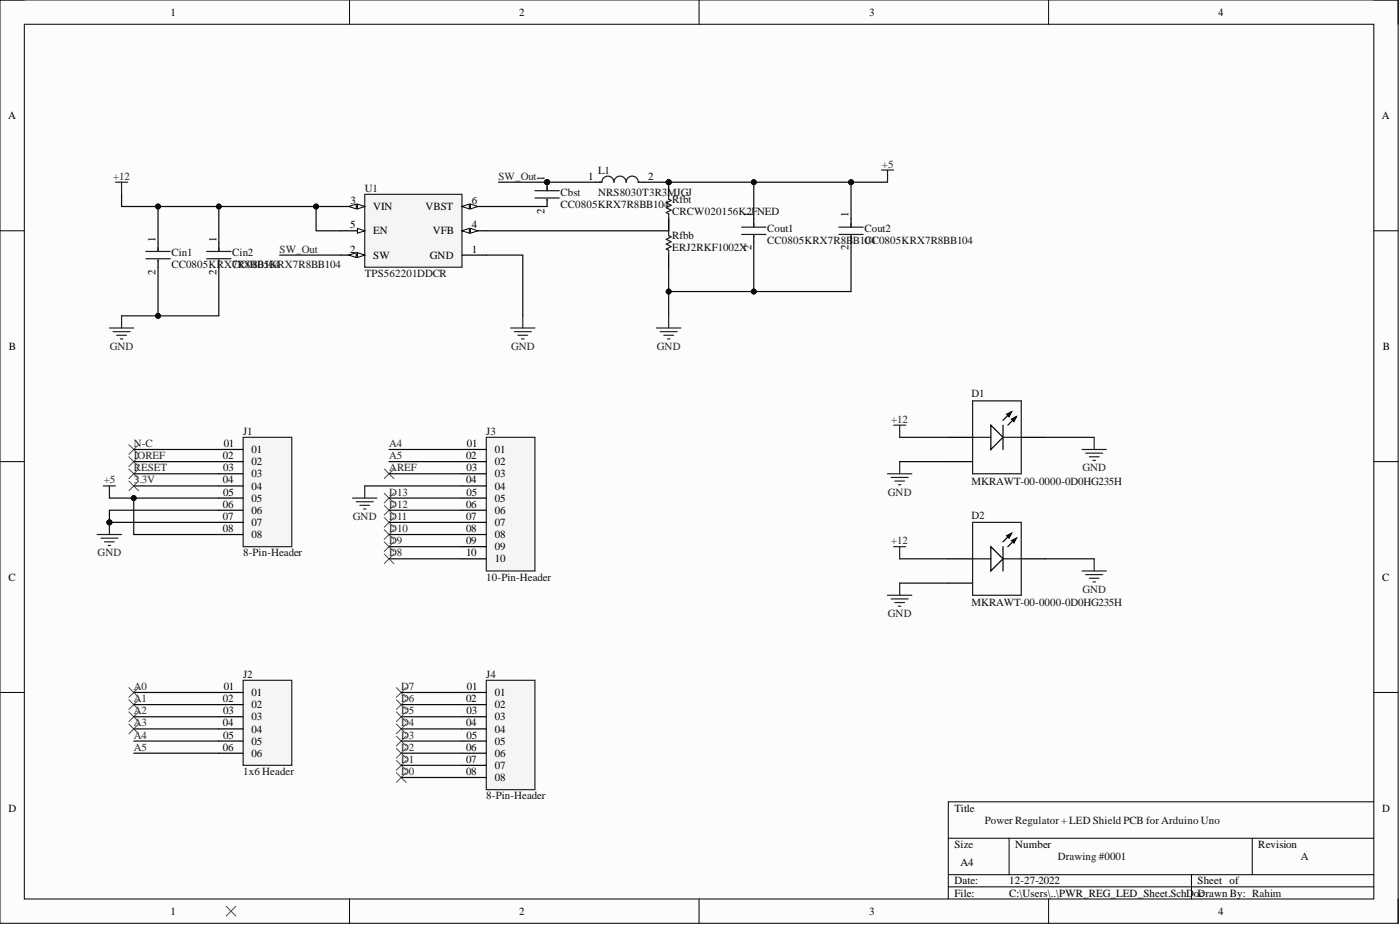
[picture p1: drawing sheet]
<svg xmlns="http://www.w3.org/2000/svg" width="292mm" height="193mm" viewBox="0 0 292 193" stroke-linecap="round" stroke-linejoin="round" font-family="sans-serif">
<defs><g id="words">
<g font-size="2.3">
<text x="35.6" y="3.3">1</text>
<text x="108.3" y="3.3">2</text>
<text x="181.4" y="3.3">3</text>
<text x="254.2" y="3.3">4</text>
<text x="1.7" y="24.8">A</text>
<text x="288.3" y="24.8">A</text>
<text x="113.6" y="37.8" transform="rotate(-90 113.6 37.8)">1</text>
<text x="122.7" y="37.5">1</text>
<text x="135.2" y="37.5">2</text>
<text x="73.1" y="47.6">5</text>
<text x="73.1" y="42.6">3</text>
<text x="77.9" y="43.8">VIN</text>
<text x="88.8" y="43.8">VBST</text>
<text x="98.4" y="42.6">6</text>
<text x="98.4" y="47.6">4</text>
<text x="113.6" y="44.6" transform="rotate(-90 113.6 44.6)">2</text>
<text x="156.8" y="45.4" transform="rotate(-90 156.8 45.4)">1</text>
<text x="177.1" y="45.4" transform="rotate(-90 177.1 45.4)">1</text>
<text x="32.5" y="50.4" transform="rotate(-90 32.5 50.4)">1</text>
<text x="45.2" y="50.4" transform="rotate(-90 45.2 50.4)">1</text>
<text x="73.1" y="52.7">2</text>
<text x="77.9" y="48.9">EN</text>
<text x="77.9" y="54">SW</text>
<text x="89.7" y="54">GND</text>
<text x="90.3" y="48.9">VFB</text>
<text x="98.4" y="52.7">1</text>
<text x="156.8" y="52.2" transform="rotate(-90 156.8 52.2)">2</text>
<text x="177.1" y="52.2" transform="rotate(-90 177.1 52.2)">2</text>
<text x="32.5" y="57.3" transform="rotate(-90 32.5 57.3)">2</text>
<text x="45.2" y="57.3" transform="rotate(-90 45.2 57.3)">2</text>
<text x="1.9" y="73">B</text>
<text x="288.5" y="73">B</text>
<text x="46.5" y="95.8">02</text>
<text x="46.7" y="93.3">01</text>
<text x="52.5" y="94.5">01</text>
<text x="97.2" y="95.8">02</text>
<text x="97.4" y="93.3">01</text>
<text x="103.2" y="94.5">01</text>
<text x="46.5" y="100.9">04</text>
<text x="46.6" y="98.3">03</text>
<text x="52.5" y="97.1">02</text>
<text x="52.5" y="99.6">03</text>
<text x="97.2" y="100.9">04</text>
<text x="97.3" y="98.3">03</text>
<text x="103.2" y="97.1">02</text>
<text x="103.2" y="99.6">03</text>
<text x="46.5" y="105.9">06</text>
<text x="46.6" y="103.4">05</text>
<text x="52.5" y="102.1">04</text>
<text x="52.5" y="104.7">05</text>
<text x="52.5" y="107.2">06</text>
<text x="97.2" y="105.9">06</text>
<text x="97.3" y="103.4">05</text>
<text x="103.2" y="102.1">04</text>
<text x="103.2" y="104.7">05</text>
<text x="103.2" y="107.2">06</text>
<text x="46.5" y="108.5">07</text>
<text x="46.5" y="111">08</text>
<text x="52.5" y="109.7">07</text>
<text x="52.5" y="112.3">08</text>
<text x="97.2" y="108.5">07</text>
<text x="97.2" y="111">08</text>
<text x="97.2" y="113.5">09</text>
<text x="103.2" y="109.7">07</text>
<text x="103.2" y="112.3">08</text>
<text x="97.2" y="116.1">10</text>
<text x="103.2" y="114.8">09</text>
<text x="103.2" y="117.3">10</text>
<text x="1.8" y="121.1">C</text>
<text x="288.4" y="121.1">C</text>
<text x="46.7" y="144">01</text>
<text x="97.4" y="144">01</text>
<text x="46.5" y="146.5">02</text>
<text x="46.6" y="149">03</text>
<text x="52.5" y="145.2">01</text>
<text x="52.5" y="147.8">02</text>
<text x="97.2" y="146.5">02</text>
<text x="97.3" y="149">03</text>
<text x="103.2" y="145.2">01</text>
<text x="103.2" y="147.8">02</text>
<text x="46.5" y="151.6">04</text>
<text x="46.6" y="154.1">05</text>
<text x="52.5" y="150.3">03</text>
<text x="52.5" y="152.8">04</text>
<text x="52.5" y="155.4">05</text>
<text x="97.2" y="151.6">04</text>
<text x="97.3" y="154.1">05</text>
<text x="103.2" y="150.3">03</text>
<text x="103.2" y="152.8">04</text>
<text x="103.2" y="155.4">05</text>
<text x="46.5" y="156.6">06</text>
<text x="52.5" y="157.9">06</text>
<text x="97.2" y="156.6">06</text>
<text x="97.2" y="159.2">07</text>
<text x="97.2" y="161.7">08</text>
<text x="103.2" y="157.9">06</text>
<text x="103.2" y="160.4">07</text>
<text x="103.2" y="163">08</text>
<text x="1.8" y="169.3">D</text>
<text x="199.1" y="169.3">Title</text>
<text x="288.4" y="169.3">D</text>
<text x="199.1" y="176.9">Size</text>
<text x="211.8" y="176.9">Number</text>
<text x="262.5" y="176.9">Revision</text>
<text x="199.1" y="184.5">Date:</text>
<text x="200.4" y="180.7">A4</text>
<text x="210.5" y="184.5">12-27-2022</text>
<text x="249.9" y="184.5">Sheet of</text>
<text x="35.6" y="190.8">1</text>
<text x="108.3" y="190.8">2</text>
<text x="181.4" y="190.8">3</text>
<text x="199.1" y="187">File:</text>
<text x="210.5" y="187">C:\Users\..\PWR_REG_LED_Sheet.SchD</text>
<text x="249.1" y="187">oDrawn By: Rahim</text>
<text x="250.2" y="187">c</text>
<text x="254.2" y="190.8">4</text>
</g>
<g font-size="2.3" fill="#262626">
<text x="184" y="35">+5</text>
<text x="23.6" y="37.5">+12</text>
<text x="104" y="37.5">SW_Out</text>
<text x="58.3" y="52.7">SW_Out</text>
<text x="22.9" y="73">GND</text>
<text x="106.6" y="73">GND</text>
<text x="137.1" y="73">GND</text>
<text x="185.9" y="88.2">+12</text>
<text x="27.9" y="93.3">N-C</text>
<text x="27.9" y="95.8">IOREF</text>
<text x="81.2" y="93.3">A4</text>
<text x="81.2" y="95.8">A5</text>
<text x="21.6" y="100.9">+5</text>
<text x="27.9" y="98.3">RESET</text>
<text x="27.9" y="100.9">3.3V</text>
<text x="81.2" y="98.3">AREF</text>
<text x="225.8" y="98.3">GND</text>
<text x="81.2" y="105.9">D12</text>
<text x="81.2" y="103.4">D13</text>
<text x="185.3" y="103.4">GND</text>
<text x="73.6" y="108.5">GND</text>
<text x="81.2" y="108.5">D11</text>
<text x="81.2" y="111">D10</text>
<text x="81.2" y="113.5">D9</text>
<text x="185.9" y="113.5">+12</text>
<text x="20.4" y="116.1">GND</text>
<text x="81.2" y="116.1">D8</text>
<text x="225.8" y="123.7">GND</text>
<text x="185.3" y="128.7">GND</text>
<text x="27.9" y="144">A0</text>
<text x="83.7" y="144">D7</text>
<text x="27.9" y="146.5">A1</text>
<text x="27.9" y="149">A2</text>
<text x="83.7" y="146.5">D6</text>
<text x="83.7" y="149">D5</text>
<text x="27.9" y="151.6">A3</text>
<text x="27.9" y="154.1">A4</text>
<text x="83.7" y="151.6">D4</text>
<text x="83.7" y="154.1">D3</text>
<text x="27.9" y="156.6">A5</text>
<text x="83.7" y="156.6">D2</text>
<text x="83.7" y="159.2">D1</text>
<text x="83.7" y="161.7">D0</text>
</g>
<g font-size="2.3" fill="#0e0e0e">
<text x="76.1" y="40">U1</text>
<text x="116.9" y="40.8">Cbst</text>
<text x="124.8" y="36.2">L1</text>
<text x="124.8" y="40.8">NRS8030T3R3MJGJ</text>
<text x="116.9" y="43.3">CC0805KRX7R8BB104</text>
<text x="140.3" y="42.3">Rfbt</text>
<text x="140.3" y="44.9">CRCW020156K2FNED</text>
<text x="35.8" y="53.5">Cin1</text>
<text x="48.4" y="53.5">Cin2</text>
<text x="140.3" y="49.9">Rfbb</text>
<text x="140.3" y="52.5">ERJ2RKF1002X</text>
<text x="160.1" y="48.4">Cout1</text>
<text x="160.1" y="50.9">CC0805KRX7R8B</text>
<text x="178" y="50.9">B1CC0805KRX7R8BB104</text>
<text x="180.4" y="48.4">Cout2</text>
<text x="180.5" y="50.9">04</text>
<text x="35.8" y="56">CC0805KRX7R8BB1KRX7R8BB104</text>
<text x="48.4" y="56">CC080504</text>
<text x="76.1" y="57.8">TPS562201DDCR</text>
<text x="202.7" y="82.9">D1</text>
<text x="50.7" y="90.7">J1</text>
<text x="101.5" y="90.7">J3</text>
<text x="202.7" y="101.1">MKRAWT-00-0000-0D0HG235H</text>
<text x="202.7" y="108.2">D2</text>
<text x="50.7" y="116.1">8-Pin-Header</text>
<text x="101.5" y="121.1">10-Pin-Header</text>
<text x="202.7" y="126.5">MKRAWT-00-0000-0D0HG235H</text>
<text x="50.7" y="141.4">J2</text>
<text x="101.5" y="141.4">J4</text>
<text x="50.7" y="161.7">1x6 Header</text>
<text x="101.5" y="166.8">8-Pin-Header</text>
<text x="205.5" y="171.8">Power Regulator + LED Shield PCB for Arduino Uno</text>
<text x="220.7" y="179.4">Drawing #0001</text>
<text x="271.4" y="179.4">A</text>
</g>
</g></defs>
<path d="M0 0h291.7v192.6h-291.7z" fill-rule="evenodd" fill="#fcfcfc"/>
<path d="M0 0h291.7v192.6h-291.7z" fill="none" stroke="#000" stroke-width=".21"/>
<path d="M5.1 5.1h281.5v182.4h-281.5z" fill-rule="evenodd" fill="#fcfcfc"/>
<g fill="none" stroke="#000" stroke-width=".21">
<path d="M0 0h5.1M72.9 0v5.1M145.9 0v5.1M218.8 0v5.1M286.6 0h5.1v5.1M5.1 5.1h281.5v182.4h-281.5zM0 48.1h5.1M286.6 48.1h5.1M0 96.3h5.1M286.6 96.3h5.1M0 144.5h5.1M286.6 144.5h5.1"/>
<path d="M197.9 174.9h88.7M210.5 174.9v7.6M261.3 174.9v7.6M286.6 167.3h-88.7v20.2M72.9 187.5v5.1M145.9 187.5v5.1M197.9 182.5h88.7M197.9 185h88.7M218.8 187.5v5.1M248.6 182.5v5M291.7 187.5v5.1"/>
</g>
<path d="M139.5 45.6v2.5M139.5 53.2v2.6" fill="none" stroke="#000" stroke-width=".25"/>
<path d="M139.5 48.1v1.1l.5 .2-1 .5 1 .5-1 .5 1 .5-1 .5 .5 .3v1" fill="none" stroke="#1c1c1c" stroke-width=".25"/>
<circle cx="139.5" cy="38" r=".51" fill="#0e0e0e"/>
<circle cx="139.5" cy="38" r=".51" fill="none" stroke="#0e0e0e" stroke-width=".21"/>
<path d="M139.5 38v2.5" fill="none" stroke="#000" stroke-width=".25"/>
<circle cx="139.5" cy="38" r=".51" fill="#0e0e0e"/>
<circle cx="139.5" cy="38" r=".51" fill="none" stroke="#0e0e0e" stroke-width=".21"/>
<path d="M124.3 38h1.3M133.2 38h1.2M139.5 45.6v2.5M157.3 45.6v1.8M157.3 49.2v1.5" fill="none" stroke="#000" stroke-width=".25"/>
<path d="M125.1 38h.5a1.27 1.27 0 0 1 1.2-1.3 1.27 1.27 0 0 1 1.3 1.3 1.27 1.27 0 0 1 1.3-1.3 1.27 1.27 0 0 1 1.2 1.3 1.27 1.27 0 0 1 1.3-1.3 1.27 1.27 0 0 1 1.3 1.3h.2M139.5 40.5v1.1l.5 .2-1 .5 1 .5-1 .5 1 .5-1 .5 .5 .3v1M154.7 47.4h5.1M154.7 48.9h5.1M157.3 46.6v.8M157.3 49.2v.2" fill="none" stroke="#1c1c1c" stroke-width=".25"/>
<circle cx="114.1" cy="38" r=".51" fill="#0e0e0e"/>
<circle cx="114.1" cy="38" r=".51" fill="none" stroke="#0e0e0e" stroke-width=".21"/>
<path d="M114.1 38v1.8" fill="none" stroke="#000" stroke-width=".25"/>
<circle cx="114.1" cy="38" r=".51" fill="#0e0e0e"/>
<circle cx="114.1" cy="38" r=".51" fill="none" stroke="#0e0e0e" stroke-width=".21"/>
<path d="M114.1 41.6v1.5" fill="none" stroke="#000" stroke-width=".25"/>
<path d="M111.6 39.8h5.1M114.1 39v.8M111.6 41.3h5.1M114.1 41.6v.2" fill="none" stroke="#1c1c1c" stroke-width=".25"/>
<path d="M76.1 40.5h20.3v15.3h-20.3z" fill-rule="evenodd" fill="#f5f5f5"/>
<path d="M76.1 40.5h20.3v15.3h-20.3z" fill="none" stroke="#262626" stroke-width=".25"/>
<path d="M71 43.1h5.1" fill="none" stroke="#000" stroke-width=".25"/>
<path d="M74.6 42.6l1.5 .5-1.5 .5z" fill="#fbfbfb"/>
<path d="M74.6 42.6l1.5 .5-1.5 .5z" fill="none" stroke="#000" stroke-width=".21"/>
<path d="M72.8 43.1l1.5-.5v1z" fill="#fbfbfb"/>
<path d="M72.8 43.1l1.5-.5v1z" fill="none" stroke="#000" stroke-width=".21"/>
<path d="M71 48.1h5.1" fill="none" stroke="#000" stroke-width=".25"/>
<path d="M74.6 47.6l1.5 .5-1.5 .6z" fill="#fbfbfb"/>
<path d="M74.6 47.6l1.5 .5-1.5 .6z" fill="none" stroke="#000" stroke-width=".21"/>
<path d="M71 53.2h5.1" fill="none" stroke="#000" stroke-width=".25"/>
<path d="M74.6 52.7l1.5 .5-1.5 .5z" fill="#fbfbfb"/>
<path d="M74.6 52.7l1.5 .5-1.5 .5z" fill="none" stroke="#000" stroke-width=".21"/>
<path d="M72.8 53.2l1.5-.5v1z" fill="#fbfbfb"/>
<path d="M72.8 53.2l1.5-.5v1z" fill="none" stroke="#000" stroke-width=".21"/>
<path d="M96.4 43.1h5.1" fill="none" stroke="#000" stroke-width=".25"/>
<path d="M96.4 43.1l1.5-.5v1z" fill="#fbfbfb"/>
<path d="M96.4 43.1l1.5-.5v1z" fill="none" stroke="#000" stroke-width=".21"/>
<path d="M98.2 42.6l1.5 .5-1.5 .5z" fill="#fbfbfb"/>
<path d="M98.2 42.6l1.5 .5-1.5 .5z" fill="none" stroke="#000" stroke-width=".21"/>
<path d="M96.4 48.1h5.1" fill="none" stroke="#000" stroke-width=".25"/>
<path d="M96.4 48.1l1.5-.5v1.1z" fill="#fbfbfb"/>
<path d="M96.4 48.1l1.5-.5v1.1z" fill="none" stroke="#000" stroke-width=".21"/>
<path d="M98.2 47.6l1.5 .5-1.5 .6z" fill="#fbfbfb"/>
<path d="M98.2 47.6l1.5 .5-1.5 .6z" fill="none" stroke="#000" stroke-width=".21"/>
<path d="M33 50.7v1.8M33 54.2v1.6M45.7 50.7v1.8M45.7 54.2v1.6M96.4 53.2h5.1M177.6 45.6v1.8M177.6 49.2v1.5" fill="none" stroke="#000" stroke-width=".25"/>
<g fill="none" stroke="#262626" stroke-width=".25">
<path d="M24.1 38h2.5M25.4 38v2.5M183.9 35.5h2.5M185.2 35.5v2.5M22.8 68.4h5.1M23.6 69.2h3.5M24.4 69.9h2M25.1 70.7h.5M25.4 65.9v2.5M106.5 68.4h5.1M107.3 69.2h3.5M108.1 69.9h2"/>
<path d="M108.8 70.7h.5M109.1 65.9v2.5M137 68.4h5M137.7 69.2h3.6M138.5 69.9h2M139.3 70.7h.5M139.5 65.9v2.5"/>
</g>
<path d="M30.4 52.5h5.1M30.4 54h5.1M33 51.7v.8M33 54.2v.3M43.1 52.5h5.1M43.1 54h5.1M45.7 51.7v.8M45.7 54.2v.3M175 47.4h5.1M175 48.9h5.1M177.6 46.6v.8M177.6 49.2v.2" fill="none" stroke="#1c1c1c" stroke-width=".25"/>
<path d="M50.7 141.9h10.2v17.8h-10.2z" fill-rule="evenodd" fill="#f5f5f5"/>
<path d="M50.7 141.9h10.2v17.8h-10.2z" fill="none" stroke="#262626" stroke-width=".25"/>
<path d="M45.7 144.5h5M45.7 147h5M45.7 149.5h5M45.7 152.1h5M45.7 154.6h5M45.7 157.1h5" fill="none" stroke="#000" stroke-width=".25"/>
<path d="M101.5 91.2h10.1v27.9h-10.1z" fill-rule="evenodd" fill="#f5f5f5"/>
<path d="M101.5 91.2h10.1v27.9h-10.1z" fill="none" stroke="#262626" stroke-width=".25"/>
<path d="M96.4 93.8h5.1M96.4 96.3h5.1M96.4 98.8h5.1M96.4 101.4h5.1M96.4 103.9h5.1M96.4 106.4h5.1M96.4 109h5.1M96.4 111.5h5.1M96.4 114h5.1M96.4 116.6h5.1" fill="none" stroke="#000" stroke-width=".25"/>
<path d="M101.5 141.9h10.1v22.8h-10.1z" fill-rule="evenodd" fill="#f5f5f5"/>
<path d="M101.5 141.9h10.1v22.8h-10.1z" fill="none" stroke="#262626" stroke-width=".25"/>
<path d="M96.4 144.5h5.1M96.4 147h5.1M96.4 149.5h5.1M96.4 152.1h5.1M96.4 154.6h5.1M96.4 157.1h5.1M96.4 159.7h5.1M96.4 162.2h5.1" fill="none" stroke="#000" stroke-width=".25"/>
<path d="M50.7 91.2h10.2v22.8h-10.2z" fill-rule="evenodd" fill="#f5f5f5"/>
<path d="M50.7 91.2h10.2v22.8h-10.2zM20.3 111.5h5.1M21.1 112.3h3.5M21.6 101.4h2.5M21.8 113h2M22.6 113.8h.5M22.8 101.4v2.5M22.8 109v2.5" fill="none" stroke="#262626" stroke-width=".25"/>
<path d="M45.7 93.8h5M45.7 96.3h5M45.7 98.8h5M45.7 101.4h5M45.7 103.9h5M45.7 106.4h5M45.7 109h5M45.7 111.5h5" fill="none" stroke="#000" stroke-width=".25"/>
<circle cx="22.8" cy="109" r=".51" fill="#0e0e0e"/>
<circle cx="22.8" cy="109" r=".51" fill="none" stroke="#0e0e0e" stroke-width=".21"/>
<path d="M73.6 103.9h5M74.3 104.7h3.6M75.1 105.4h2M75.8 106.2h.6M76.1 101.4v2.5" fill="none" stroke="#262626" stroke-width=".25"/>
<g fill="none" stroke="#4c4c4c" stroke-width=".21">
<path d="M26.9 92.8l2 2M26.9 95.3l2 2M26.9 97.8l2 2.1M28.9 92.8l-2 2M28.9 95.3l-2 2M28.9 97.8l-2 2.1M80.2 97.8l2 2.1M82.2 97.8l-2 2.1M26.9 100.4l2 2M28.9 100.4l-2 2M80.2 102.9l2 2M80.2 105.4l2 2.1"/>
<path d="M80.2 108l2 2M80.2 110.5l2 2M80.2 113l2 2.1M80.2 115.6l2 2M82.2 102.9l-2 2M82.2 105.4l-2 2.1M82.2 108l-2 2M82.2 110.5l-2 2M82.2 113l-2 2.1M82.2 115.6l-2 2M26.9 143.4l2 2.1M26.9 146l2 2"/>
<path d="M26.9 148.5l2 2M26.9 151l2 2.1M28.9 143.4l-2 2.1M28.9 146l-2 2M28.9 148.5l-2 2M28.9 151l-2 2.1M82.7 143.4l2 2.1M82.7 146l2 2M82.7 148.5l2 2M82.7 151l2 2.1M82.7 153.6l2 2M82.7 156.1l2 2"/>
<path d="M82.7 158.7l2 2M84.7 153.6l-2 2M84.7 143.4l-2 2.1M84.7 146l-2 2M84.7 148.5l-2 2M84.7 151l-2 2.1M84.7 156.1l-2 2M84.7 158.7l-2 2M82.7 161.2l2 2M84.7 161.2l-2 2M47.2 189.1l2 2M49.2 189.1l-2 2"/>
</g>
<path d="M25.4 40.5v2.6h45.6" fill="none" stroke="#0e0e0e" stroke-width=".25"/>
<circle cx="33" cy="43.1" r=".51" fill="#0e0e0e"/>
<circle cx="33" cy="43.1" r=".51" fill="none" stroke="#0e0e0e" stroke-width=".21"/>
<circle cx="45.7" cy="43.1" r=".51" fill="#0e0e0e"/>
<circle cx="45.7" cy="43.1" r=".51" fill="none" stroke="#0e0e0e" stroke-width=".21"/>
<circle cx="66" cy="43.1" r=".51" fill="#0e0e0e"/>
<circle cx="66" cy="43.1" r=".51" fill="none" stroke="#0e0e0e" stroke-width=".21"/>
<path d="M33 43.1v7.6" fill="none" stroke="#0e0e0e" stroke-width=".25"/>
<circle cx="33" cy="43.1" r=".51" fill="#0e0e0e"/>
<circle cx="33" cy="43.1" r=".51" fill="none" stroke="#0e0e0e" stroke-width=".21"/>
<path d="M33 55.8v10.1h-7.6" fill="none" stroke="#0e0e0e" stroke-width=".25"/>
<circle cx="33" cy="65.9" r=".51" fill="#0e0e0e"/>
<circle cx="33" cy="65.9" r=".51" fill="none" stroke="#0e0e0e" stroke-width=".21"/>
<path d="M45.7 43.1v7.6" fill="none" stroke="#0e0e0e" stroke-width=".25"/>
<circle cx="45.7" cy="43.1" r=".51" fill="#0e0e0e"/>
<circle cx="45.7" cy="43.1" r=".51" fill="none" stroke="#0e0e0e" stroke-width=".21"/>
<path d="M45.7 55.8v10.1h-12.7" fill="none" stroke="#0e0e0e" stroke-width=".25"/>
<circle cx="33" cy="65.9" r=".51" fill="#0e0e0e"/>
<circle cx="33" cy="65.9" r=".51" fill="none" stroke="#0e0e0e" stroke-width=".21"/>
<path d="M66 43.1v5h5" fill="none" stroke="#0e0e0e" stroke-width=".25"/>
<circle cx="66" cy="43.1" r=".51" fill="#0e0e0e"/>
<circle cx="66" cy="43.1" r=".51" fill="none" stroke="#0e0e0e" stroke-width=".21"/>
<path d="M104 38h10.1M58.3 53.2h12.7M101.5 53.2h7.6v12.7M101.5 43.1h12.6" fill="none" stroke="#0e0e0e" stroke-width=".25"/>
<circle cx="114.1" cy="38" r=".51" fill="#0e0e0e"/>
<circle cx="114.1" cy="38" r=".51" fill="none" stroke="#0e0e0e" stroke-width=".21"/>
<path d="M114.1 38h10.2" fill="none" stroke="#0e0e0e" stroke-width=".25"/>
<circle cx="114.1" cy="38" r=".51" fill="#0e0e0e"/>
<circle cx="114.1" cy="38" r=".51" fill="none" stroke="#0e0e0e" stroke-width=".21"/>
<path d="M134.4 38h5.1" fill="none" stroke="#0e0e0e" stroke-width=".25"/>
<circle cx="139.5" cy="38" r=".51" fill="#0e0e0e"/>
<circle cx="139.5" cy="38" r=".51" fill="none" stroke="#0e0e0e" stroke-width=".21"/>
<path d="M101.5 48.1h38M139.5 55.8v10.1" fill="none" stroke="#0e0e0e" stroke-width=".25"/>
<circle cx="139.5" cy="60.8" r=".51" fill="#0e0e0e"/>
<circle cx="139.5" cy="60.8" r=".51" fill="none" stroke="#0e0e0e" stroke-width=".21"/>
<path d="M157.3 50.7v10.1h-17.8" fill="none" stroke="#0e0e0e" stroke-width=".25"/>
<circle cx="157.3" cy="60.8" r=".51" fill="#0e0e0e"/>
<circle cx="157.3" cy="60.8" r=".51" fill="none" stroke="#0e0e0e" stroke-width=".21"/>
<circle cx="139.5" cy="60.8" r=".51" fill="#0e0e0e"/>
<circle cx="139.5" cy="60.8" r=".51" fill="none" stroke="#0e0e0e" stroke-width=".21"/>
<path d="M177.6 50.7v10.1h-20.3" fill="none" stroke="#0e0e0e" stroke-width=".25"/>
<circle cx="157.3" cy="60.8" r=".51" fill="#0e0e0e"/>
<circle cx="157.3" cy="60.8" r=".51" fill="none" stroke="#0e0e0e" stroke-width=".21"/>
<path d="M139.5 38h17.8v7.6" fill="none" stroke="#0e0e0e" stroke-width=".25"/>
<circle cx="139.5" cy="38" r=".51" fill="#0e0e0e"/>
<circle cx="139.5" cy="38" r=".51" fill="none" stroke="#0e0e0e" stroke-width=".21"/>
<circle cx="157.3" cy="38" r=".51" fill="#0e0e0e"/>
<circle cx="157.3" cy="38" r=".51" fill="none" stroke="#0e0e0e" stroke-width=".21"/>
<path d="M157.3 38h20.3v7.6" fill="none" stroke="#0e0e0e" stroke-width=".25"/>
<circle cx="157.3" cy="38" r=".51" fill="#0e0e0e"/>
<circle cx="157.3" cy="38" r=".51" fill="none" stroke="#0e0e0e" stroke-width=".21"/>
<circle cx="177.6" cy="38" r=".51" fill="#0e0e0e"/>
<circle cx="177.6" cy="38" r=".51" fill="none" stroke="#0e0e0e" stroke-width=".21"/>
<path d="M177.6 38h7.6" fill="none" stroke="#0e0e0e" stroke-width=".25"/>
<circle cx="177.6" cy="38" r=".51" fill="#0e0e0e"/>
<circle cx="177.6" cy="38" r=".51" fill="none" stroke="#0e0e0e" stroke-width=".21"/>
<path d="M27.9 93.8h17.8M27.9 96.3h17.8M27.9 98.8h17.8M22.8 103.9h22.9M27.9 101.4h17.8" fill="none" stroke="#0e0e0e" stroke-width=".25"/>
<circle cx="27.9" cy="103.9" r=".51" fill="#0e0e0e"/>
<circle cx="27.9" cy="103.9" r=".51" fill="none" stroke="#0e0e0e" stroke-width=".21"/>
<path d="M45.7 106.4h-22.9v2.6" fill="none" stroke="#0e0e0e" stroke-width=".25"/>
<circle cx="22.8" cy="109" r=".51" fill="#0e0e0e"/>
<circle cx="22.8" cy="109" r=".51" fill="none" stroke="#0e0e0e" stroke-width=".21"/>
<path d="M22.8 109h22.9" fill="none" stroke="#0e0e0e" stroke-width=".25"/>
<circle cx="22.8" cy="109" r=".51" fill="#0e0e0e"/>
<circle cx="22.8" cy="109" r=".51" fill="none" stroke="#0e0e0e" stroke-width=".21"/>
<path d="M27.9 103.9v7.6h17.8" fill="none" stroke="#0e0e0e" stroke-width=".25"/>
<circle cx="27.9" cy="103.9" r=".51" fill="#0e0e0e"/>
<circle cx="27.9" cy="103.9" r=".51" fill="none" stroke="#0e0e0e" stroke-width=".21"/>
<g fill="none" stroke="#0e0e0e" stroke-width=".25">
<path d="M81.2 93.8h15.2M81.2 96.3h15.2M81.2 98.8h15.2M76.1 101.4h20.3M81.2 103.9h15.2M81.2 106.4h15.2M81.2 109h15.2M81.2 111.5h15.2M81.2 114h15.2M81.2 116.6h15.2M27.9 144.5h17.8M27.9 147h17.8"/>
<path d="M27.9 149.5h17.8M27.9 152.1h17.8M27.9 154.6h17.8M27.9 157.1h17.8M83.7 144.5h12.7M83.7 147h12.7M83.7 149.5h12.7M83.7 152.1h12.7M83.7 154.6h12.7M83.7 157.1h12.7M83.7 159.7h12.7M83.7 162.2h12.7"/>
</g>
<path d="M197.9 91.2h5M197.9 96.3h5M213.1 91.2h5" fill="none" stroke="#000" stroke-width=".25"/>
<path d="M206.7 88.7l2.6 2.5-2.6 2.6z" fill="#fefefe"/>
<path d="M206.7 88.7l2.6 2.5-2.6 2.6zM209.3 88.7v5.1M210 86.4l1-.5-.5 1zM211 87.4l1.1-.5-.5 1zM211 85.9l-1.7 1.8M212.1 86.9l-1.8 1.8M197.9 116.6h5M213.1 116.6h5M197.9 121.6h5" fill="none" stroke="#000" stroke-width=".25"/>
<path d="M210 86.4l1-.5-.5 1zM211 87.4l1.1-.5-.5 1z" fill="#000"/>
<path d="M202.9 83.6h10.2v15.2h-10.2zM202.9 91.2h3.8M209.3 91.2h3.8" fill="none" stroke="#1c1c1c" stroke-width=".25"/>
<path d="M185.2 98.8h5M185.9 99.6h3.6M186.4 88.7h2.6M187.7 88.7v2.5M187.7 96.3v2.5M225.8 93.8h5M226.5 94.5h3.6M227.3 95.3h2M228 96h.5M228.3 91.2v2.6M186.7 100.4h2M187.5 101.1h.5" fill="none" stroke="#262626" stroke-width=".25"/>
<path d="M187.7 91.2h10.2M187.7 96.3h10.2M218.1 91.2h10.2" fill="none" stroke="#0e0e0e" stroke-width=".25"/>
<path d="M206.7 114l2.6 2.6-2.6 2.5z" fill="#fefefe"/>
<path d="M206.7 114l2.6 2.6-2.6 2.5zM209.3 114v5.1M210 111.8l1-.5-.5 1zM211 112.8l1.1-.5-.5 1zM211 111.3l-1.7 1.7M212.1 112.3l-1.8 1.7" fill="none" stroke="#000" stroke-width=".25"/>
<path d="M210 111.8l1-.5-.5 1zM211 112.8l1.1-.5-.5 1z" fill="#000"/>
<path d="M202.9 109h10.2v15.2h-10.2zM202.9 116.6h3.8M209.3 116.6h3.8" fill="none" stroke="#1c1c1c" stroke-width=".25"/>
<path d="M186.4 114h2.6M187.7 114v2.6M225.8 119.1h5M226.5 119.9h3.6M228.3 116.6v2.5M185.2 124.2h5M185.9 124.9h3.6M186.7 125.7h2M187.5 126.5h.5M187.7 121.6v2.6M227.3 120.6h2M228 121.4h.5" fill="none" stroke="#262626" stroke-width=".25"/>
<path d="M187.7 116.6h10.2M218.1 116.6h10.2M187.7 121.6h10.2" fill="none" stroke="#0e0e0e" stroke-width=".25"/>
<use href="#words"/>
</svg>
